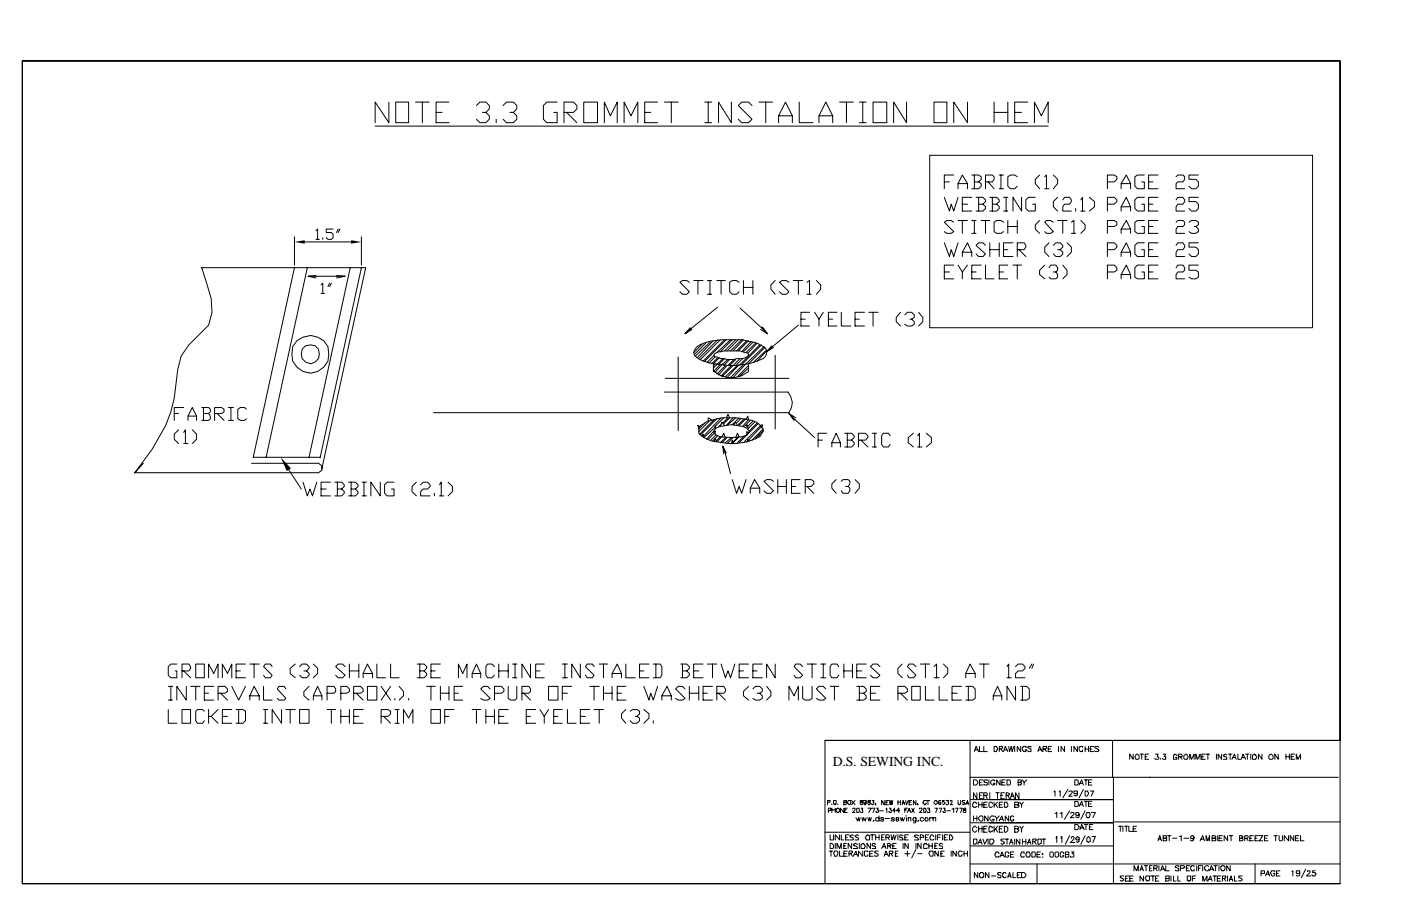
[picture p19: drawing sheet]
<svg xmlns="http://www.w3.org/2000/svg" width="432mm" height="279mm" viewBox="0 0 432 279" stroke-linecap="round" stroke-linejoin="round" font-family="sans-serif">
<defs><g id="words">
<text font-size="4.2" x="256.6" y="236.3">D.S. SEWING INC.</text>
</g></defs>
<g fill="none" stroke="#000" stroke-width=".31">
<path d="M6.9 18.8h406.1v209.5h-158.7v44.2M6.9 18.8v253.7h406.1M6.9 18.8h406.1v253.7M115.6 38.9h207.5M119.9 31.5v6.3l-4.3-6.3v6.3M122 31.5h3.9v6.3h-3.9zM128.1 31.5h4.2M130.2 31.5v6.3M134.4 34.7h1.9M138.4 31.5h-4v6.3h4M146.8 32.5l1.1-1h1.9l1 1v1.1l-1 1.1h-1.1M149.8 34.7l1 1v1.1l-1 1h-1.9l-1.1-1"/>
<path d="M152.9 36.8v1M155 32.5l1.1-1h2.1l1.1 1v1.1l-1.1 1.1h-1M158.2 34.7l1.1 1v1.1l-1.1 1h-2.1l-1.1-1M171.7 31.5h-3.2l-1 1v4.3l1 1h3.2v-3.1h-1M173.8 34.7h2.9l1.1-1.1v-1.1l-1.1-1h-2.9v6.3M174.6 34.7l3.2 3.1M179.9 31.5h4.2v6.3h-4.2zM186.3 37.8v-6.3l1.8 4.2 2.1-4.2v6.3M192.4 37.8v-6.3l2.1 4.2 2.1-4.2v6.3M198.7 34.7h1.9M202.7 31.5h-4v6.3h4M204.8 31.5h4.2"/>
<path d="M206.9 31.5v6.3M217.2 31.5h2.1M217.2 37.8h2.1M218.3 31.5v6.3M225.4 31.5v6.3l-3.9-6.3v6.3M231.8 32.5l-1.1-1h-2.1l-1.1 1 4.3 4.3-1.1 1h-2.1l-1.1-1M233.9 31.5h4.2M236 31.5v6.3M240 37.8v-2.1l2.1-4.2 2.1 4.2v2.1M240 35.7h4.2M246.3 31.5v6.3h4.3M252.4 37.8v-2.1l2.1-4.2 2.1 4.2v2.1"/>
<path d="M252.4 35.7h4.2M258.8 31.5h4.2M260.9 31.5v6.3M264.8 31.5h2.2M264.8 37.8h2.2M265.9 31.5v6.3M269.1 31.5h4.2v6.3h-4.2zM279.4 31.5v6.3l-4-6.3v6.3M287.9 31.5h3.9v6.3h-3.9zM298.2 31.5v6.3l-4.2-6.3v6.3M306.4 34.7h4.2M306.4 31.5v6.3"/>
<path d="M310.6 31.5v6.3M312.7 34.7h2.2M316.7 31.5h-4v6.3h4M318.8 37.8v-6.3l2.1 4.2 2.2-4.2v6.3M286.5 47.9h118v53.2h-118zM291 56.1h1.6M294 54h-3v4.2M295.3 58.2v-1.6l1.3-2.6 1.6 2.6v1.6M295.3 56.6h2.9M299.5 54h2.1l.8 .5v.8l-.8 .8M300.3 56.1h1.3l.8 .5v.8l-.8 .8h-2.1M300.3 54v4.2"/>
<path d="M303.7 56.1h2.2l.5-.8v-.8l-.5-.5h-2.2v4.2M304.5 56.1l1.9 2.1M308 54h1.3M308 58.2h1.3M308.5 54v4.2M313.5 54.5l-.8-.5h-1.3l-.8 .5v2.9l.8 .8h1.3l.8-.8M320.4 54l-1.3 1.3v1.3l1.3 1.6M322 54.5l.5-.5v4.2M322 58.2h1.3M324.6 54l1.4 1.3v1.3l-1.4 1.6M341.3 56.1h2.1l.8-.8v-.8l-.8-.5h-2.1v4.2M345.5 58.2v-1.6l1.6-2.6 1.4 2.6v1.6"/>
<path d="M345.5 56.6h3M352.7 54h-2.1l-.8 .5v2.9l.8 .8h2.1v-2.1h-.8M354 56.1h1.3M356.9 54h-2.9v4.2h2.9M362.5 54.5l.5-.5h1.6l.5 .5v.8l-.5 .8h-1.6l-.5 .5v1.6h2.6M369.4 54h-3v1.3h2.2l.8 .8v1.3l-.8 .8h-1.4l-.8-.8M90.8 73v8.8M93.9 74.6h14.3M97.4 71.2l.5-.6v3.2M97.4 73.8h1M99.5 73.3v.5M102.7 70.6h-2.2v1.1h1.6l.6 .5v1.1l-.6 .5h-1l-.6-.5"/>
<path d="M104.2 70.6l-.5 1.1M104.8 70.6l-.6 1.1M111.4 73v8.8M291 60.9l1.6 4.2 .6-2.1 .8 2.1 1.3-4.2M291 74.9l1.6 4.2 .6-2.1 .8 2.1 1.3-4.2M294 68.5l-.8-.5h-1.4l-.8 .5 3 2.9-.8 .6h-1.4l-.8-.6M295.3 68h2.9M296.6 79.1v-1.3l1.6-2.9 1.3 2.9v1.3M296.6 63h1.6M296.6 68v4M296.6 77.8h2.9M299.5 60.9h-2.9v4.2h2.9"/>
<path d="M299.5 68h1.3M299.5 72h1.3M300.3 68v4M300.8 60.9h2.1l.8 .7v.6l-.8 .8M301.6 63h1.3l.8 .8v.5l-.8 .8h-2.1M301.6 60.9v4.2M302.4 68h2.7M303.7 75.7l-.8-.8h-1.3l-.8 .8 2.9 2.6-.8 .8h-1.3l-.8-.8M303.7 68v4M305.1 60.9h2.1l.8 .7v.6l-.8 .8M305.1 74.9v4.2M305.1 77h2.9"/>
<path d="M305.9 63h1.3l.8 .8v.5l-.8 .8h-2.1M305.9 60.9v4.2M308 74.9v4.2M309.3 68.5l-.8-.5h-1.3l-.8 .5v2.9l.8 .6h1.3l.8-.6M309.3 65.1h1.3M309.3 60.9h1.3M309.3 77h1.3M310.1 60.9v4.2M310.6 68v4M310.6 69.8h2.9M312.2 74.9h-2.9v4.2h2.9M313.5 77h2.1l.6-.8v-.5l-.6-.8h-2.1v4.2"/>
<path d="M313.5 68v4M314.1 77l2.1 2.1M314.9 60.9v4.2l-2.7-4.2v4.2M319.1 60.9h-2.1l-.8 .7v2.7l.8 .8h2.1v-2.1h-.8M320.4 68l-1.3 1.3v1.3l1.3 1.4M323.3 74.9l-1.3 1.3v1.6l1.3 1.3M324.6 68.5l-.8-.5h-1.3l-.5 .5 2.6 2.9-.8 .6h-1.3l-.5-.6M324.6 75.7l.8-.8h1.4l.8 .8v.5l-.8 .8h-.8M326 60.9l-1.4 1.3v1.6l1.4 1.3M326 68h2.9M326.8 77l.8 .8v.5l-.8 .8h-1.4l-.8-.8M327.6 61.6l.5-.7h1.6l.5 .7v.6l-.5 .8h-1.6l-.5 .8v1.3h2.6"/>
<path d="M327.6 68v4M328.9 74.9l1.3 1.3v1.6l-1.3 1.3M330.2 68.5l.8-.5v4M330.2 72h1.3M331.5 64.3v.8M333.1 61.6l.5-.7v4.2M333.1 68l1.3 1.3v1.3l-1.3 1.4M333.1 65.1h1.3M335.8 60.9l1.5 1.3v1.6l-1.5 1.3M341.3 63h2.1l.8-.8v-.6l-.8-.7h-2.1v4.2M341.3 69.8h2.1l.8-.5v-.8l-.8-.5h-2.1v4M341.3 77h2.1l.8-.8v-.5l-.8-.8h-2.1v4.2"/>
<path d="M345.5 65.1v-1.3l1.6-2.9 1.4 2.9v1.3M345.5 72v-1.4l1.6-2.6 1.4 2.6v1.4M345.5 79.1v-1.3l1.6-2.9 1.4 2.9v1.3M345.5 63.8h3M345.5 70.6h3M345.5 77.8h3M352.7 60.9h-2.1l-.8 .7v2.7l.8 .8h2.1v-2.1h-.8M352.7 68h-2.1l-.8 .5v2.9l.8 .6h2.1v-2.2h-.8M352.7 74.9h-2.1l-.8 .8v2.6l.8 .8h2.1v-2.1h-.8M354 63h1.3M354 69.8h1.3M354 77h1.3"/>
<path d="M356.9 60.9h-2.9v4.2h2.9M356.9 68h-2.9v4h2.9M356.9 74.9h-2.9v4.2h2.9M362.5 61.6l.5-.7h1.6l.5 .7v.6l-.5 .8h-1.6l-.5 .8v1.3h2.6M362.5 68.5l.5-.5h1.6l.5 .5v.8l-.5 .5h-1.6l-.5 .8v1.4h2.6M362.5 75.7l.5-.8h1.6l.5 .8v.5l-.5 .8h-1.6l-.5 .8v1.3h2.6M366.4 68.5l.8-.5h1.4l.8 .5v.8l-.8 .5h-.6M368.6 69.8l.8 .8v.8l-.8 .6h-1.4l-.8-.6M369.4 60.9h-3v1.3h2.2l.8 .8v1.3l-.8 .8h-1.4l-.8-.8M369.4 74.9h-3v1.3h2.2l.8 .8v1.3l-.8 .8h-1.4l-.8-.8M90.8 82.5l-12.7 58.5h20.6l12.7-58.5M94.7 82.5l-12.7 58.5"/>
<path d="M95 85.2h11.4M97.4 84.9l-2.4 .3 2.4 .5M99 87.8l.5-.5v3.2M99 90.5h1M101.6 87.3l-.5 1.1M102.1 87.3l-.5 1.1M103.7 84.9l2.7 .3-2.7 .5M107.9 82.5l-12.7 58.5M212.5 87l-.8-.5h-1.4l-.8 .5 3 3-.8 .8h-1.4l-.8-.8M213.8 86.5h2.9M215.1 86.5v4.3M218 86.5h1.3"/>
<path d="M218 90.8h1.3M218.8 86.5v4.3M220.9 86.5h2.7M221.2 94.7l-10.1 8.2M222.2 86.5v4.3M227.8 87l-.8-.5h-1.3l-.8 .5v3l.8 .8h1.3l.8-.8M228.1 95l8.4 7.9M229.1 86.5v4.3M229.1 88.6h2.9M232 86.5v4.3M238.9 86.5l-1.3 1.3v1.4l1.3 1.6M243.2 87l-.8-.5h-1.4l-.8 .5 3 3-.8 .8h-1.4l-.8-.8"/>
<path d="M244.5 86.5h2.9M246.1 86.5v4.3M246.9 98.4h1.3M248.7 87l.8-.5v4.3M248.7 90.8h1.3M249.5 96.3h-2.6v4.2h2.6M251.1 96.3l1.3 2.1v2.1M251.6 86.5l1.3 1.3v1.4l-1.3 1.6M253.7 96.3l-1.3 2.1M255.3 98.4h1.3M258 96.3h-2.7v4.2h2.7M259.3 96.3v4.2h2.9"/>
<path d="M263.5 98.4h1.3M266.4 96.3h-2.9v4.2h2.9M267.8 96.3h2.9M269.1 96.3v4.2M277.5 96.3l-1.3 1.6v1.3l1.3 1.3M278.9 97.1l.8-.8h1.3l.8 .8v.8l-.8 .5h-.5M281 98.4l.8 .8v.8l-.8 .5h-1.3l-.8-.5M283.1 96.3l1.3 1.6v1.3l-1.3 1.3M291 83.9h1.6M294 81.8h-3v4.2h3M295.3 81.8l1.3 2.1v2.1M298.2 81.8l-1.6 2.1"/>
<path d="M299.5 83.9h1.3M302.4 81.8h-2.9v4.2h2.9M303.7 81.8v4.2h2.7M308 83.9h1.3M310.6 81.8h-2.6v4.2h2.6M312.2 81.8h2.7M313.5 81.8v4.2M322 81.8l-1.6 1.5v1.4l1.6 1.3M323.3 82.5l.5-.7h1.6l.6 .7v.8l-.6 .6h-.8M325.4 83.9l.6 .8v.8l-.6 .5h-1.6l-.5-.5M327.6 81.8l1.3 1.5v1.4l-1.3 1.3M341.3 83.9h2.1l.8-.6v-.8l-.8-.7h-2.1v4.2"/>
<path d="M345.5 86v-1.3l1.6-2.9 1.4 2.9v1.3M345.5 84.7h3M352.7 81.8h-2.1l-.8 .7v3l.8 .5h2.1v-2.1h-.8M354 83.9h1.3M356.9 81.8h-2.9v4.2h2.9M362.5 82.5l.5-.7h1.6l.5 .7v.8l-.5 .6h-1.6l-.5 .8v1.3h2.6M369.4 81.8h-3v1.5h2.2l.8 .6v1.6l-.8 .5h-1.4l-.8-.5M91.5 105a6 6 0 0 1 9.6 1.9l.2 2.4a5.7 5.7 0 0 1-5.7 5.8 5.7 5.7 0 0 1-5.6-5.8l.2-2.4zM93.1 107.7a2.9 2.9 0 0 1 4.6-.6 2.9 2.9 0 0 1-.6 4.6 2.9 2.9 0 0 1-3.5-.5 2.9 2.9 0 0 1-.5-3.5zM205.1 116.7h38.1M209 110.1v22.7M212.7 101.1l-1.6 1.8 2.2-1.3"/>
<path d="M214.6 107.2a13.2 13.2 0 0 1 7.9-2.4h6.4l1.8 .5a9.2 9.2 0 0 1 5.3 2.1 2.39 2.39 0 0 1-.8 3.2 24.6 24.6 0 0 1-19.6 .3l-1-.8a1.72 1.72 0 0 1 0-2.9zM216.4 106.1l-2.6 2.6M217.5 105.8l-3.5 3.5M219.1 105.3l-4.8 4.5M219.9 105l-5.1 5.3M220.1 109.3l1.4-.8 1.5-.3h5.1l2.1 .5 .5 .6a2.01 2.01 0 0 1-1.8 1.3h-1.9a9.8 9.8 0 0 1-5.5-.3l-1.1-.2-.3-.3zM220.1 109.5l-2.1 2.2M220.4 110.1l-1.9 1.8M220.4 112.2l-.5 .8M221.2 104.8l-5.8 5.8M221.2 110.3l-1.9 1.9M222 104.8l-6.1 6.1"/>
<path d="M222 112.4l-2.1 2.2M222.8 110.6l-2.9 2.9M223.3 110.6l-1.8 1.8M223.3 104.8l-6.6 6.6M223.6 112.7l-2.7 2.7M223.8 104.8l-6.6 6.6M224.1 112.7l-2.6 2.9M224.4 110.9l-1.9 1.5-2.1 2.4M224.9 110.9l-1.9 1.8M225.2 104.8l-4.3 3.9M225.4 112.7l-3.2 3.2M225.7 104.8l-3.7 3.7"/>
<path d="M226.2 110.9l-1.8 1.8M226.7 110.9l-1.8 1.8M226.7 104.8l-3.4 3.4M227.3 112.7l-3.7 3.5M227.5 104.8l-3.4 3.4M227.8 112.4l-3.7 4M228.1 110.6l-5.6 5.6M228.6 104.8l-3.4 3.4M228.9 110.6l-2.2 2.1M229.1 104.8l-3.1 3.4M229.1 112.4l-3.9 4M230.2 105l-3.2 3.2"/>
<path d="M230.7 105l-3.2 3.2M230.7 113.5l-2.6 2.4M230.7 112.7l-3.4 3.5M231.5 105.3l-2.9 3.2M232 105.6l-2.9 2.9M232.8 105.8l-2.9 2.9M233.4 105.8l-2.9 3.2M234.2 106.4l-6.1 6M234.7 106.4l-6.1 6M234.9 100.8l1.6 2.1-2.1-1.3M235.5 106.9l-5.6 5.3-3.9 4.2M235.7 107.2l-5 5v2.4a8.2 8.2 0 0 1-10.8-.3v-2.1l1.8-1.9"/>
<path d="M236.3 108.2l-2.9 3.2M236.3 107.9l-4 3.8M237.9 106.6l-1.6 1.9 2.1-1.3M238.9 109.5v22.8M246.1 100.3l-9.8 8.2M53.7 127.5h1.3M55 132.6l-1.3 1.3v1.6l1.3 1.3M56.6 125.7h-2.9v3.9M56.6 133.3l.5-.7v4.2M56.6 136.8h1.3M57.9 129.6v-1.3l1.4-2.6 1.3 2.6v1.3M57.9 128.3h2.7"/>
<path d="M59.3 132.6l1.3 1.3v1.6l-1.3 1.3M62.2 125.7h2.1l.5 .5v.8l-.5 .5M62.7 127.5h1.6l.5 .8v.8l-.5 .5h-2.1M62.7 125.7v3.9M66.1 127.5h2.2l.8-.5v-.8l-.8-.5h-2.2v3.9M66.9 127.5l2.2 2.1M70.4 125.7h1.6M70.4 129.6h1.6M71.2 125.7v3.9M75.9 126.2l-.5-.5h-1.3l-.8 .5v2.9l.8 .5h1.3l.5-.5M204.8 120.9h38.1a4.8 4.8 0 0 1 .3 6.4h-109.6M215.9 131.2l2.1-1.3a21.9 21.9 0 0 1 10.6-.8l3.2 .5a5.7 5.7 0 0 1 3.4 2.7v.8l-1 1.6a18.7 18.7 0 0 1-13 1.6 8.9 8.9 0 0 1-5.8-2.7v-1.6z"/>
<path d="M217.2 130.4l-1.8 1.9-.3-1.1 .5 .3M218.5 129.9l-3.1 3.2M219.6 129.6l-1.3-.7v1M219.9 133.1l-2.1 2.4M220.1 133.3l.3-.5v1.1M220.1 136.3l.3-1.1 .5 1.1 1.6-1.6 .5-1.1 .6 1.3-1.6 1.6M220.1 133.6l-1.8 1.9M220.1 129.4l-4.5 4.5M220.4 131.8l-3.4 3.1-.3-1-.3 .8M220.7 132a11.2 11.2 0 0 1 9.5 0l.8 1.1-.8 1a14.7 14.7 0 0 1-9.5 0l-.8-1zM220.7 132l-.3-.8v1.1M220.7 134.1l-1.6 1.6"/>
<path d="M220.9 129.1l-5 5M221.2 134.4l-1.6 1.6M222 134.7l-1.3 1.3M222.2 128.9l-5.2 5.5M222.2 131l-.7 .5M222.8 137.6l2.4 8.4M223 128.9l-2.6 2.6M223.3 131.2l-.8-1-.5 1.3M223.8 128.9l.6-1.1 .5 1.1-1.9 1.8M223.8 139.7l-1-2.1 .2 2.4M224.1 134.9l-1.6 1.6M224.4 128.9l-1.6 1.5"/>
<path d="M225.4 136.5v.3l.3-1.1 .3 1.1M225.4 134.9l-1.8 1.6M226 134.9l-1.9 1.9M226 128.9l-2.2 2.3M226.7 134.9l.6-1.3 .5 1.1-1.8 1.8M226.7 128.9l-2.3 2.1M227.3 134.9l-1.3 1.4M227.8 128.9l-2.1 2.1M228.3 129.1l-1.3 1.3M229.4 129.1l-2.1 2.1-.6-1-.5 .8v-.3M229.4 134.4l-2.1 2.1M229.9 129.4l.6-1.1 .2 1.1-1.8 2.1"/>
<path d="M229.9 129.1l-2.1 2.1M230.2 131.8v-.8l.5 1.3M230.5 136l-.3 .3M230.7 133.6l-.5-.5v1M231 136l-.5-.5v.8M231.2 129.6l-1.8 1.9M232 129.9l-1.5 1.6M232.6 130.2l-1.9 1.8M233.4 130.4l-2.4 2.4M233.6 130.7l-5.8 5.8M234.4 134.4l-.5-.5v.8M234.7 131.5l-4 4.2"/>
<path d="M234.9 131.8v-.8l-.5 .2-5 5.1M235.2 132.8l-2.4 2.4M235.2 132.3l-3.4 3.4M243.2 127.5l7.9 7.4M245.3 128.9l-2.1-1.4 1.5 2.1M252.1 135.7h1.4M254.8 133.6h-2.7v4.2M256.4 137.8v-1.3l1.3-2.9 1.3 2.9v1.3M256.4 136.5h2.6M260.3 133.6h2.2l.8 .8v.5l-.8 .8M261.1 135.7h1.4l.8 .8v.6l-.8 .7h-2.2M261.1 133.6v4.2"/>
<path d="M264.6 135.7h2.1l.8-.8v-.5l-.8-.8h-2.1v4.2M265.4 135.7l2.1 2.1M268.8 133.6h1.3M268.8 137.8h1.3M269.6 133.6v4.2M274.4 134.4l-.6-.8h-1.5l-.6 .8v2.7l.6 .7h1.5l.6-.7M281.5 133.6l-1.6 1.3v1.6l1.6 1.3M282.8 134.4l.6-.8v4.2M282.8 137.8h1.4M285.5 133.6l1.6 1.3v1.6l-1.6 1.3M44.2 142.9l-2.7 2.9M77.5 142.9h20.7l1 .8v1.3l-1 .8h-56.7"/>
<path d="M88.9 144.7l4 6.1M93.4 148.7l1.3 4.2 .8-2.1 .8 2.1 1.3-4.2M99 150.8h1.5M99.2 144.5l13.5-62h-50.5l2.9 9.6 .3 4.2-1.1 4-6.1 6.1-2.4 3.4-1 4.2a43.5 43.5 0 0 1-8 24.6l-5.3 7.2M101.9 148.7h-2.9v4.2h2.9M103.2 148.7h2.1l.8 .8v.5l-.8 .8M104 150.8h1.3l.8 .8v.5l-.8 .8h-2.1M104 148.7v4.2M107.4 148.7h2.1l.8 .8v.5l-.8 .8M108.2 150.8h1.3l.8 .8v.5l-.8 .8h-2.1M108.2 148.7v4.2M111.7 152.9h1.3"/>
<path d="M111.7 148.7h1.3M112.2 148.7v4.2M117.2 148.7v4.2l-2.9-4.2v4.2M121.4 148.7h-2.1l-.8 .8v2.6l.8 .8h2.1v-2.1h-.8M128.3 148.7l-1.3 1.3v1.6l1.3 1.3M129.6 149.5l.8-.8h1.4l.8 .8v.5l-.8 .8h-1.4l-.8 .8v1.3h3M133.9 152.1v.8M135.5 149.5l.5-.8v4.2M135.5 152.9h1.3M138.1 148.7l1.3 1.3v1.6l-1.3 1.3M225.7 147.9l1.3 4.2 .8-2.1 .8 2.1 1.3-4.2M231.2 152.1v-1.6l1.4-2.6 1.6 2.6v1.6"/>
<path d="M231.2 150.5h3M238.4 148.4l-.8-.5h-1.3l-.8 .5 2.9 2.9-.8 .8h-1.3l-.8-.8M239.7 147.9v4.2M239.7 150h2.7M242.4 147.9v4.2M243.9 150h1.4M246.6 147.9h-2.7v4.2h2.7M248.2 150h1.8l.8-.8v-.8l-.8-.5h-1.8v4.2M248.7 150l2.1 2.1M257.7 147.9l-1.3 1.3v1.3l1.3 1.6M259.3 148.4l.5-.5h1.6l.5 .5v.8l-.5 .8h-.8M261.4 150l.5 .5v.8l-.5 .8h-1.6l-.5-.8"/>
<path d="M263.5 147.9l1.3 1.3v1.3l-1.3 1.6M51.9 218.8v4.2h2.6M51.9 211.7h1.3M51.9 215.9h1.3M52.7 211.7v4.2M54.5 204.8h-1.8l-.8 .8v2.6l.8 .8h1.8v-2.1h-.5M56.1 218.8h2.6v4.2h-2.6zM56.1 206.9h2.1l.5-.8v-.5l-.5-.8h-2.1v4.2M56.6 206.9l2.1 2.1M57.4 211.7v4.2l-2.9-4.2v4.2M58.7 211.7h2.9M60.3 204.8h2.7v4.2h-2.7z"/>
<path d="M60.3 211.7v4.2M63 219.3l-.6-.5h-1.5l-.6 .5v2.9l.6 .8h1.5l.6-.8M63 213.8h1.3M64.3 209v-4.2l1.6 2.9 1.3-2.9v4.2M64.3 218.8v4.2M65.9 211.7h-2.9v4.2h2.9M67.2 213.8h2.1l.8-.5v-.8l-.8-.8h-2.1v4.2M67.2 218.8l-2.1 2.1h-.8M68 213.8l2.1 2.1M68.5 209v-4.2l1.6 2.9 1.3-2.9v4.2M71.4 211.7l2.2 4.2 2.1-4.2M71.4 218.8h-2.9v4.2h2.9"/>
<path d="M72.8 218.8h2.1l.8 .5v2.9l-.8 .8h-2.1M72.8 206.9h1.3M73.6 218.8v4.2M75.7 204.8h-2.9v4.2h2.9M77 215.9v-1.3l1.3-2.9 1.6 2.9v1.3M77 204.8h2.9M77 214.6h2.9M78.3 204.8v4.2M81.2 211.7v4.2h2.7M81.2 218.8h1.4M81.8 218.8v4.2M83.9 205.6l-.6-.8h-1.5l-.6 .8 2.7 2.6-.6 .8h-1.5l-.6-.8"/>
<path d="M86.8 218.8v4.2l-2.9-4.2v4.2M88.1 212.5l-.5-.8h-1.6l-.5 .8 2.6 2.9-.5 .5h-1.6l-.5-.5M88.1 218.8h2.9M89.4 218.8v4.2M91 204.8l-1.6 1.3v1.6l1.6 1.3M92.3 218.8h2.9v4.2h-2.9zM92.3 205.6l.8-.8h1.4l.7 .8v.5l-.7 .8h-.8M94.5 206.9l.7 .8v.5l-.7 .8h-1.4l-.8-.8M95.2 211.7l-1.5 1.6v1.3l1.5 1.3M96.6 204.8l1.3 1.3v1.6l-1.3 1.3M96.6 215.9v-1.3l1.3-2.9 1.3 2.9v1.3M96.6 214.6h2.6"/>
<path d="M100.8 213.8h2.1l.6-.5v-.8l-.6-.8h-2.1v4.2M100.8 218.8h2.7M102.1 218.8v4.2M105 213.8h1.9l.8-.5v-.8l-.8-.8h-1.9v4.2M105 218.8v4.2M106.4 205.6l-.8-.8h-1.4l-.7 .8 2.9 2.6-.8 .8h-1.4l-.7-.8M107.7 206.9h2.9M107.7 204.8v4.2M107.7 218.8v4.2M109 213.8h2.1l.8-.5v-.8l-.8-.8h-2.1v4.2M109.8 213.8l2.1 2.1M110.6 204.8v4.2"/>
<path d="M111.9 209v-1.3l1.3-2.9 1.6 2.9v1.3M111.9 218.8h-2.9v4.2h2.9M111.9 207.7h2.9M113.2 211.7h3v4.2h-3zM116.2 204.8v4.2h2.6M117.5 211.7l2.9 4.2M120.4 204.8v4.2h2.6M120.4 211.7l-2.9 4.2M121.7 215.4v.5M121.7 218.8h1.3M122.5 218.8v4.2M123 211.7l1.4 1.6v1.3l-1.4 1.3"/>
<path d="M125.9 215.4v.5M128.6 204.8h2.1l.8 .8v.5l-.8 .8M129.4 206.9h1.3l.8 .8v.5l-.8 .8h-2.1M129.4 204.8v4.2M131.5 211.7h2.6M132.8 218.8h2.9v4.2h-2.9zM132.8 206.9h1.3M132.8 211.7v4.2M135.7 204.8h-2.9v4.2h2.9M135.7 213.8h2.7M135.7 211.7v4.2M138.4 211.7v4.2"/>
<path d="M140 218.8h-2.9v4.2M140 213.8h1.3M141.3 209v-4.2l1.3 2.9 1.3-2.9v4.2M142.6 211.7h-2.6v4.2h2.6M145.5 209v-1.3l1.3-2.9 1.4 2.9v1.3M145.5 207.7h2.7M145.5 218.8h2.7M146.8 218.8v4.2M149.8 218.8v4.2M151.1 212.5l-.8-.8h-1.3l-.8 .8 2.9 2.9-.8 .5h-1.3l-.8-.5M152.4 205.6l-.8-.8h-1.3l-.5 .8v2.6l.5 .8h1.3l.8-.8M152.4 213.8h2.1l.8-.5v-.8l-.8-.8h-2.1v4.2"/>
<path d="M152.4 218.8v4.2M153.7 206.9h2.9M153.7 204.8v4.2M156.6 211.7v3.7l.8 .5h1.4l.5-.5v-3.7M156.6 218.8h-2.9v4.2h2.9M156.6 204.8v4.2M158 209h1.3M158 204.8h1.3M158.8 204.8v4.2M160.9 213.8h2.1l.5-.5v-.8l-.5-.8h-2.1v4.2M161.4 213.8l2.1 2.1M163.5 204.8v4.2l-2.6-4.2v4.2"/>
<path d="M165.1 218.8h-2.9v4.2h2.9M165.1 206.9h1.3M166.4 218.8l1.3 2.1v2.1M167.7 204.8h-2.6v4.2h2.6M169.1 211.7h2.9v4.2h-2.9zM169.1 218.8l-1.4 2.1M173.3 218.8h-2.6v4.2h2.6M173.3 209h1.6M173.3 204.8h1.6M173.3 213.8h1.6M174.1 204.8v4.2M174.9 218.8v4.2h2.6"/>
<path d="M176.2 211.7h-2.9v4.2M178.9 204.8v4.2l-2.7-4.2v4.2M181.8 218.8h-2.9v4.2h2.9M181.8 211.7h2.9M183.1 205.6l-.5-.8h-1.6l-.6 .8 2.7 2.6-.5 .8h-1.6l-.6-.8M183.1 211.7v4.2M183.1 218.8h2.9M184.7 204.8h2.6M184.7 218.8v4.2M186 204.8v4.2M186 211.7v4.2M186 213.8h2.6"/>
<path d="M188.6 209v-1.3l1.6-2.9 1.4 2.9v1.3M188.6 207.7h3M188.6 211.7v4.2M190.2 213.8h1.4M192.9 204.8v4.2h2.9M192.9 211.7h-2.7v4.2h2.7M192.9 218.8l-1.3 1.3v1.4l1.3 1.5M194.2 219.3l.8-.5h1.3l.8 .5v.8l-.8 .8h-.5M197.1 206.9h1.3M198.4 211.7l1.6 4.2 .6-2.1 .7 2.1 1.4-4.2M198.4 218.8l1.6 1.3v1.4l-1.6 1.5M200 204.8h-2.9v4.2h2.9"/>
<path d="M201.3 204.8h2.2l.5 .8v2.6l-.5 .8h-2.2M202.1 204.8v4.2M204 215.9v-1.3l1.6-2.9 1.3 2.9v1.3M204 214.6h2.9M209.8 204.8h1.9l.8 .8v.5l-.8 .8M210.3 206.9h1.4l.8 .8v.5l-.8 .8h-1.9M210.3 204.8v4.2M211.1 212.5l-.8-.8h-1.3l-.8 .8 2.9 2.9-.8 .5h-1.3l-.8-.5M212.5 213.8h2.9M212.5 211.7v4.2M213.8 206.9h1.6M215.4 211.7v4.2"/>
<path d="M216.7 204.8h-2.9v4.2h2.9M216.7 213.8h1.3M218 204.8h2.9M219.6 211.7h-2.9v4.2h2.9M219.6 204.8v4.2M220.9 213.8h2.1l.6-.5v-.8l-.6-.8h-2.1v4.2M221.5 213.8l2.1 2.1M222.2 204.8l1.4 4.2 .8-2.1 .8 2.1 1.3-4.2M227.8 206.9h1.3M230.7 204.8h-2.9v4.2h2.9M230.7 211.7l-1.6 1.6v1.3l1.6 1.3M232 212.5l.8-.8h1.4l.7 .8v.8l-.7 .5h-.8"/>
<path d="M232 206.9h1.4M234.2 213.8l.7 .8v.8l-.7 .5h-1.4l-.8-.5M234.9 204.8h-2.9v4.2h2.9M236.3 211.7l1.3 1.6v1.3l-1.3 1.3M238.9 204.8v4.2l-2.6-4.2v4.2M243.2 215.9v-4.2l1.5 2.9 1.4-2.9v4.2M247.4 205.6l-.8-.8h-1.3l-.6 .8 2.7 2.6-.8 .8h-1.3l-.6-.8M247.4 211.7v3.7l.8 .5h1.3l.8-.5v-3.7M248.7 204.8h2.9M250.3 204.8v4.2M252.9 209h1.6M252.9 204.8h1.6"/>
<path d="M253.7 204.8v4.2M254.5 212.5l-.8-.8h-1.3l-.8 .8 2.9 2.9-.8 .5h-1.3l-.8-.5M255.9 211.7h2.6M257.2 211.7v4.2M258.5 205.6l-.5-.8h-1.6l-.5 .8v2.6l.5 .8h1.6l.5-.8M260.1 206.9h2.6M260.1 204.8v4.2M262.7 204.8v4.2M264.1 211.7h2.1l.8 .8v.8l-.8 .5M264.1 206.9h1.5M264.8 213.8h1.4l.8 .8v.8l-.8 .5h-2.1M264.8 211.7v4.2"/>
<path d="M267 204.8h-2.9v4.2h2.9M268.3 213.8h1.6M271.2 205.6l-.8-.8h-1.3l-.8 .8 2.9 2.6-.8 .8h-1.3l-.8-.8M271.2 211.7h-2.9v4.2h2.9M276.8 213.8h2.1l.8-.5v-.8l-.8-.8h-2.1v4.2M277.5 213.8l2.2 2.1M278.1 204.8l-1.3 1.3v1.6l1.3 1.3M281 211.7h2.6v4.2h-2.6zM282.3 205.6l-.8-.8h-1.3l-.5 .8 2.6 2.6-.8 .8h-1.3l-.5-.8M283.6 204.8h2.9M285.2 211.7v4.2h2.7M285.2 204.8v4.2"/>
<path d="M287.9 205.6l.8-.8v4.2M287.9 209h1.6M289.5 211.7v4.2h2.6M290.8 204.8l1.3 1.3v1.6l-1.3 1.3M293.4 213.8h1.6M296.3 211.7h-2.9v4.2h2.9M297.7 209v-1.3l1.3-2.9 1.6 2.9v1.3M297.7 211.7h2.1l.8 .8v2.9l-.8 .5h-2.1M297.7 207.7h2.9M298.4 211.7v4.2M301.9 204.8h2.9M303.2 204.8v4.2"/>
<path d="M306.1 215.9v-1.3l1.3-2.9 1.4 2.9v1.3M306.1 214.6h2.7M310.4 205.6l.5-.8v4.2M310.4 209h1.3M313 205.6l.8-.8h1.3l.8 .8v.5l-.8 .8h-1.3l-.8 .8v1.3h2.9M313 211.7v4.2l-2.6-4.2v4.2M314.6 211.7h1.8l.8 .8v2.9l-.8 .5h-1.8M315.1 211.7v4.2M318 204.8l-.8 1.3M318.6 204.8l-.6 1.3M65.1 220.9l2.1 2.1M68.5 220.9h1.6"/>
<path d="M81.2 223h1.4M105 220.9h2.7M109 220.9h1.6M117.5 220.9h2.1l.8-.8v-.8l-.8-.5h-2.1v4.2M118.3 220.9l2.1 2.1M121.7 223h1.3M124.4 223v-4.2l1.5 2.7 1.4-2.7v4.2M137.1 220.9h1.3M149.8 220.9h2.6M153.7 220.9h1.6M162.2 220.9h1.3M170.7 220.9h1.3"/>
<path d="M178.9 220.9h1.5M196.3 220.9l.8 .6v.7l-.8 .8h-1.3l-.8-.8M201.3 222.2v.8M254.3 228.3h158.7M299 239.7h44.2M299 228.3v44.2M300.3 231.8l.5-1.6 .8 1.6M300.6 231.2h.8M301.9 230.2v1.6h1M303.2 230.2v1.6h1.1M306.4 230.2h.8l.2 .5-.2 1.1h-.8zM308 231l1-.3v-.5h-1v1.6"/>
<path d="M308.5 231l.5 .8M309.3 231.8l.5-1.6 .8 1.6M309.6 231.2h.8M310.9 230.2l.2 1.6 .6-1.6 .2 1.6 .6-1.6M312.7 230.2v1.6M314.6 230.2v1.6l-1.1-1.6v1.6M316.4 230.5h-.2v-.3h-.8v.3h-.3v.7l.3 .6h.8l.2-.6h-.5M317.8 230.5v-.3h-.8l-.3 .3 1.1 .5v.8h-.8l-.3-.3M319.9 231.8l.5-1.6 .8 1.6M320.1 231.2h.8M321.5 231h.8l.2-.3v-.5h-1v1.6M322 231l.5 .8"/>
<path d="M323.1 231h.7M324.1 230.2h-1v1.6h1M326.2 230.2v1.6M328.1 230.2v1.6l-1.1-1.6v1.6M330.2 230.2v1.6M332.1 230.2v1.6l-1.1-1.6v1.6M333.6 230.5v-.3h-.8v.3h-.2v.7l.2 .6h.8v-.6M334.4 231h1.1M334.4 230.2v1.6M335.5 230.2v1.6M336 231h.5M337.1 230.2h-1.1v1.6h1.1"/>
<path d="M338.7 230.5l-.3-.3h-.8l-.3 .3 1.1 .5 .3 .5-.3 .3h-.8l-.3-.3M342.9 228.3v11.4M349.2 232.6v1.6l-1-1.6v1.6M350 232.8l.6-.2 .5 .5v.8l-.3 .3h-.8l-.2-.6zM351.4 232.6h1M351.9 232.6v1.6M353 233.4h.5M354 232.6h-1v1.6h1M354.3 239.7h58.2M354.5 239.7h-11.3v32.8M356.1 232.6h.8l-.2 .8h.2l.3 .5-.3 .3h-.8l-.2-.3M357.7 233.9v.3"/>
<path d="M358.5 232.6h.8l-.5 .8h.5v.8h-.8l-.3-.3M362.7 233.1v-.3l-.8-.2v.2h-.2v1.4h1v-.6h-.5M363.3 233.4h1v-.6l-.2-.2h-.8v1.6M363.8 233.4l.5 .8M364.9 233.1l.8-.5 .5 .8-.3 .8h-.8l-.2-.3zM366.7 234.2v-1.6l.5 1.6 .8-1.6v1.6M368.6 234.2v-1.6l.5 1.6 .8-1.6v1.6M370.4 233.4h.5M371.5 232.6h-1.1v1.6h1.1M371.7 232.6h1.1M372.3 232.6v1.6M374.9 232.6v1.6"/>
<path d="M376.5 232.6v1.6l-1.1-1.6v1.6M378.1 232.8l-.3-.2-.8 .2 .3 .6h.5l.3 .2v.6h-1.1M378.6 232.6h1.1M379.1 232.6v1.6M379.7 234.2l.8-1.6 .5 1.6M379.9 233.6h.8M381.5 232.6v1.6h.8M382.6 234.2l.5-1.6 .8 1.6M382.9 233.6h.7M383.9 232.6h1.1M384.4 232.6v1.6M385.5 232.6v1.6"/>
<path d="M386 232.8l.6-.2 .5 .2 .2 .6-.2 .8h-1.1zM388.9 232.6v1.6l-1-1.6v1.6M391.1 233.1l.7-.5 .6 .5v.8l-.3 .3h-.8l-.2-.3zM394 232.6v1.6l-1.1-1.6v1.6M396.3 233.4h1.1M396.3 232.6v1.6M397.4 232.6v1.6M397.9 233.4h.8M399 232.6h-1.1v1.6h1.1M399.5 234.2v-1.6l.5 1.6 .8-1.6v1.6M254.3 256.6h44.7M255.1 247.4h.8v-.5h-.8v1.3"/>
<path d="M255.3 250h.6v-.2h.2v-.6h-.8v1.4M255.9 257.4v1.6h1v-1.6M256.4 247.9v.3zM256.4 249.2v1.4M256.4 249.8h1M256.9 246.9h.8v1h-.3v.3l-.5-.3zM257.4 249.2v1.4M257.7 249.5h.3v-.3h.5v.3h.3v.8h-.3v.3h-.5v-.3h-.3zM258.2 247.9v.3zM258.8 257.4v1.6l-1.4-1.6v1.6M259.3 257.4v1.6h.8M260.1 249.2v1.4l-1.1-1.4v1.4"/>
<path d="M260.1 247.4h.8v-.5h-.8v1.3h.5l.3-.3v-.5h-.3M260.3 249.8h.6M260.6 258.2h.5M261.1 249.2h-.8v1.4h.8M261.4 246.9h.8v1a.56 .56 0 0 1-.8 0 .56 .56 0 0 1 0-.8zM261.7 257.4h-1.1v1.6h1.1M262.5 246.9l1 1.3M262.7 249.5l.3-.3h.5v.6l-.8 .8h.8M263 257.7l-.3-.3-.8 .3 .3 .5h.5l.3 .3v.5h-1.1M263.5 246.9l-1 1.3M263.8 252.1l.5 1.1 .3-1.1 .2 1.1 .3-1.1M264.1 249.2h.5l.2 .3v.8l-.2 .3h-.5z"/>
<path d="M264.6 257.7l-.3-.3-.8 .3 .3 .5h.5l.3 .3v.5h-1.1M265.1 246.9l.3 .5 .5 .2-.3 .6-.5-.3v-.5h.5l.3-.5zM265.4 249.2h.5l-.3 .6h.3v.8h-.5l-.3-.3M265.6 252.1l.3 1.1 .3-1.1 .5 1.1 .3-1.1M267 257.7h.2v-.3l.8 .3v1.3h-1l-.3-.5zM267 247.1v.3l-.6 .2-.2-.2v-.5h.8v1h-.3v.3l-.5-.3M267.5 246.9v.2l.8 .5-.3 .6-.5-.3v-.5h.5l.3-.5zM267.5 249.2h1.1l-.8 1.4M267.5 252.1l.3 1.1 .2-1.1 .3 1.1 .3-1.1M268.3 257.4h1.3M268.8 249.2h.8l-.5 1.4M268.8 246.9h.5l-.2 .5h.2v.5l-.2 .3-.5-.3"/>
<path d="M268.8 257.4v1.6M269.1 253.2l.2-.3v.3zM269.9 247.9v.3M269.9 258.2h1M269.9 257.4v1.6M270.1 249.2h.6l-.3 .6 .5 .2-.2 .6h-.6v-.3h-.2M270.9 252.4l-.2-.3h-.6l-.2 .3v.5l.2 .3h.6l.2-.3M270.9 251.6v1.6M270.9 257.4v1.6M271.2 250h1.1M271.7 258.2h.6M272.3 252.4v-.3h-.8l.2 .6h.6v.5h-.8v-.3"/>
<path d="M272.5 257.4h-.8v1.6h.8M272.5 246.9v1.3l-.8-1.3v1.3M272.8 252.4h1.3M273 258.2h1.1v-.5l-.3-.3h-.8v1.6M273 249.5l.3-.3v1.4M273 247.4h.6M273.6 258.2l.5 .8M273.8 246.9h-.8v1.3h.8M274.1 249.2h.5l-.2 .6 .5 .2-.3 .6h-.5v-.3h-.3M274.1 246.9l.3 1.3 .2-1.3 .3 1.3 .3-1.3M274.6 257.4l.3 1.6 .5-1.6 .3 1.6 .5-1.6M275.7 252.4l-.3-.3h-.5l-.3 .3 1.1 .5-.3 .3h-.5l-.3-.3"/>
<path d="M276 250h-.8l.5-.8v1.4M276.2 252.7h.8v-.6h-.8v1.1h.6l.2-.3M276.8 246.9v1.3M276.8 257.4v1.6M276.8 247.4h.7M277.3 250h-1.1l.8-.8v1.4M277.5 252.1l.3 1.1 .3-1.1 .2 1.1 .6-1.1M277.5 246.9v1.3M278.1 248.2l.2-1.3 .6 1.3M278.1 247.6h.8M278.3 257.7l-.5-.3-.5 .3v.5h.8l.2 .6v.2h-1M278.9 258.2h.5"/>
<path d="M278.9 249.8h.5M279.1 251.6h.3zM279.1 246.9l.3 1.3 .5-1.3M279.4 252.1v1.1M279.7 249.2h-.8v1.4M279.7 250.6l.5-1.4 .5 1.4M279.9 257.4h-1v1.6h1M279.9 252.4l.3-.3h.5v1.1M279.9 250h.6M279.9 252.1v1.1M280.2 247.4h.5M281 246.9h-.8v1.3h.8"/>
<path d="M281 249.2l.8 1.4M281.8 249.2l-.8 1.4M282.3 246.9v1.3l-.8-1.3v1.3M282.3 252.1v1.4l-.3 .2h-.5M282.3 252.4l-.3-.3h-.5l-.2 .6 .2 .5h.5l.3-.3M282.8 253.2l.3-.3v.3zM282.8 247.9v.3M283.1 257.7l-.5-.3-.8 .3 .2 .5h.6l.5 .6v.2h-1.3M283.4 249.5v-.3h.8v.6l-.8 .8h.8M283.6 258.2h1.1v-.5l-1.1-.3v1.6M284.7 249.2h.5l.3 .6-.3 .8h-.5zM284.7 252.4l-.3-.3h-.5l-.3 .3v.5l.3 .3h.5l.3-.3"/>
<path d="M285.2 252.1h.6l.2 .3v.5l-.2 .3h-.6l-.2-.5zM285.2 258.2h.6M285.5 247.1v-.2h-.8v.2a.56 .56 0 0 0 0 .8 .56 .56 0 0 0 .8 0v-.3M285.8 249.2h.7l-.2 .6h.2v.8h-.7v-.3M285.8 246.9h.7M286 246.9v1.3M286.3 257.4h-1.1v1.6h1.1M286.5 252.4l.3-.3h.5l.3 .3v.8M286.5 252.1v1.1M287.6 252.4v-.3h.8v1.1M287.9 258l-.8-.6-.6 .8 .3 .8h.8l.3-.2M288.1 246.9h.6l.2 .5-.5 .8-.5-.6z"/>
<path d="M288.1 249.2h.8l-.5 1.4M288.4 257.4v1.6M288.9 258.2h.8M289.5 249.2h.7l-.5 1.4M290 257.4h-1.1v1.6M290 246.9h-.5l-.3 .2v.8l.5 .3v-.3h.3v-.5h-.8v.2M290.5 257.4v1.6M290.8 249.2h.5l-.3 .6h.3v.8h-.5v-.3h-.3M291 246.9h-.5v.5l.3-.3 .5 .5-.5 .6-.3-.3M291 258.2h.6M291.6 246.9h.8l-.3 .5h.3v.5l-.3 .3-.5-.3M291.8 250h1.1"/>
<path d="M292.1 257.4h-1.1v1.6h1.1M292.6 257.4h.6l.5 .8-.3 .8h-.8zM292.9 247.1v-.2h.5v.5l-.5 .8h.8M293.4 249.5l.6-.3v1.4M294.5 249.2h.8l-.6 1.4M295.3 246.9v1h.2v.3l.6-.3v-1M295.8 249.2h.8l-.5 1.4M297.1 249.2l-.2 .3 .2 .3h.6v.8h-.6l-.2-.3 .2-.5h.6v-.6zM297.4 246.9h-.8v.5h.5v.2h.3l-.3 .6-.5-.3M297.7 248.2l.5-1.3 .2 1.3M297.9 247.6h.5M299.2 246.6h44"/>
<path d="M299.2 253.7h44M300 240.5h.8l.6 .5v.6l-.6 .5h-.8zM300 258.8h1.1v1.3l-1.1 .2zM300 251.6v1.6M300 252.4h1.1M301.1 247.9l-.3-.5h-.8l-.2 .5v.8h.2v.3h.8v-.3h.3M301.1 244.5v1.8l-1.1-1.8v1.8M301.1 255.3l-.5-.5-.8 .5v.8l.5 .5 .8-.5M301.1 251.6v1.6M301.6 247.4v1.6M301.6 254.8v1.8M301.6 248.2h1.1"/>
<path d="M301.6 255.6h1.1M301.6 259.8h.8M301.9 241.3h.5M301.9 245.3h.5M302.2 251.6h.5l.2 .3v1l-.2 .3h-.5l-.6-.5v-.6zM302.7 247.4v1.6M302.7 254.8v1.8M302.9 240.5h-1v1.6h1M302.9 244.5h-1v1.8h1M302.9 258.8l.6 1.5 .8-1.5M303.2 245.3h1.1v-.6l-.3-.2h-.8v1.8M303.2 248.2h.8"/>
<path d="M303.2 255.6h.8M303.7 245.3l.6 1M304.3 240.8v-.3h-.8l-.3 .3 .3 .5h.8v.8h-.8l-.3-.3M304.3 247.4h-1.1v1.6h1.1M304.3 254.8h-1.1v1.8h1.1M304.5 251.6v1.6l-1-1.6v1.6M304.5 258.8v1.5M304.8 240.5v1.6M305.1 258.8h1l.3 .8-.5 .7h-.8zM305.1 244.5v1.8M305.9 247.9l-.3-.5h-.5l-.3 .2v1.1l.3 .3h.5l.3-.3M305.9 255.3v-.2l-.6-.3-.5 .3v1.3l.5 .2 .6-.2v-.3"/>
<path d="M306.4 251.9l-.3-.3h-.5l-.5 .5v.6l.5 .5h.5l.3-.5h-.5M306.4 247.4v1.6M306.4 254.8v1.8M306.7 240.8h-.3v-.3h-.5l-.6 .5v.6l.6 .5h.5v-.3h.3v-.2h-.6M306.7 251.6l.5 .8v.8M306.9 248.2l.5 .8M306.9 244.5h1.1M306.9 255.6l.5 1M307.4 247.4l-1 1M307.4 244.5v1.8M307.4 254.8l-1 1.3M308 253.2l.8-1.6 .5 1.6"/>
<path d="M308 248.2h.8M308 255.6h.8M308 251.6l-.8 .8M308.2 240.5v1.6l-1-1.6v1.6M308.2 252.7h.8M308.5 245.3h.5M308.8 241.3h.8M309 247.4h-1v1.6h1M309 254.8h-1v1.8h1M309.6 247.4h.8l.2 .5v.8h-.2v.3h-.8zM309.6 254.8h.5l.5 .5v.8l-.5 .5h-.5zM309.6 244.5h-1.1v1.8h1.1"/>
<path d="M309.6 258.8h-1.1v.5l1.1 .5v.3l-.6 .2-.5-.2M309.8 240.5h-1v1.6h1M309.8 258.8h1.1M310.1 245.3h.8l.2-.6-1-.2v1.8M310.4 240.5h.7l.3 .3v1l-.3 .3h-.7zM310.4 258.8v1.5M310.6 245.3l.5 1M310.9 251.6v1.6l-1.1-1.6v1.6M311.4 246.3l.5-1.8 .8 1.8M311.4 259.8h.8M311.7 245.5h.8M312.5 251.9l-.3-.3h-.5v.3h-.3v1h.3v.3h.5l.3-.3v-.2h-.3"/>
<path d="M312.7 248.2h1.1v-.3h.3l-.3-.5h-1.1v1.6h1.1l.3-.3v-.3l-.6-.2M312.7 255.6h1.1l.3-.3-.6-.5h-.8v1.8h.8l.6-.5-.6-.5M312.7 258.8v1.5M313.8 241.3h.8v-.3h.3l-.3-.5h-.8v1.6h.8v-.3h.3v-.2l-.6-.3M314.1 244.5v1.8l-1.1-1.8v1.8M314.3 247.4l.6 .8v.8M314.3 258.8v1.5l-1-1.5v1.5M314.3 254.8l.6 .8v1M315.1 240.5l.5 .8v.8M315.1 258.8v1.5M315.1 259.6h1.1M315.4 247.4l-.5 .8"/>
<path d="M315.4 254.8l-.5 .8M316.2 258.8v1.5M316.4 240.5l-.8 .8M316.7 259.8h.8M318.3 259.6l1.1-.3v-.5h-1.1v1.5M318.8 259.6l.6 .7M319.9 258.8h1v1.3l-1 .2zM321.2 258.8h1.1M321.7 258.8v1.5M324.9 244.2v-.3h.3v1.6M325.2 250.8l.5-.2v1.5M325.4 258.5l.3-.5v1.8"/>
<path d="M326.5 244.2v-.3h.3v1.6M326.8 250.8l.5-.2v1.5M327 258.5l.3-.5v1.8M329.1 243.4l-1.5 2.7M329.4 244.2l.3-.3h.8v.6l-1.1 1h1.1M329.7 250l-1.6 2.7M329.7 257.7l-1.4 2.6M329.9 250.8l.3-.2h.8v.5l-1.1 1h1.1M330.2 258.5l.3-.5 .5 .2v.6l-1.1 1h1.4M331.3 240.5h.8l.2 .3v1l-.2 .3h-.8zM331.3 247.1h.8l.2 .3v1l-.2 .3h-.8zM331.3 254.3h.8l.2 .5h.3v.5l-.5 .6h-.8z"/>
<path d="M332.1 244.5v.2h-1.1v-.8h1.1v1.4l-.6 .2-.5-.2M332.6 242.1l.8-1.6 .5 1.6M332.6 248.7l.8-1.6 .5 1.6M332.6 251.1v.3l-.5 .2-.6-.2v-.6l.3-.2h.5l.3 .2v1.1l-.3 .2h-.5l-.3-.2M332.6 258.8l-.3 .2h-.5v-.2h-.3l.6-.8 .5 .2v1.4l-.5 .2-.3-.2M332.8 255.9l.6-1.6 .8 1.6M332.8 241.6h.8M332.8 248.2h.8M333.1 255.3h.8M333.9 243.4l-1.3 2.7M334.2 240.5h1M334.2 247.1h1"/>
<path d="M334.2 254.3h1M334.4 243.9h.8l.3 .6-.5 1-.6-.2zM334.4 250l-1.3 2.7M334.4 257.7l-1.3 2.6M334.7 240.5v1.6M334.7 247.1v1.6M334.7 254.3v1.6M335 250.6h.8l.2 .5-.2 1h-.8l-.3-.7zM335 258.5l.5-.5 .5 .5v1.1l-.5 .2-.5-.2zM335.5 241.3h.8M335.5 247.9h.8M335.8 255.1h.5"/>
<path d="M336 243.9h1.1l-.8 1.6M336.3 250.6h1.3l-.8 1.5M336.5 240.5h-1v1.6h1M336.5 247.1h-1v1.6h1M336.5 258h1.1l-.8 1.8M336.8 254.3h-1v1.6h1M343.2 253.5h69.8M344.8 254.8h1M345.3 254.8v1.6M346.1 254.8v1.6M346.6 254.8h1.1M347.1 254.8v1.6"/>
<path d="M347.9 254.8v1.6h1.1M349.2 255.6h.8M350.3 254.8h-1.1v1.6h1.1M356.9 259.3l.6-1.6 .5 1.6M356.9 258.8h.8M358.5 258.5h.8l.3-.3-.3-.5h-.8v1.6h1.1v-.8h-.6M359.8 257.7h1.1M360.4 257.7v1.6M361.4 258.5h1.3M363.5 258l.6-.3v1.6M364.9 258.5h1.5M368 258.2l-.5 .6-.5-.3v-.5l.2-.3h.6l.2 .8-.2 .8h-.8v-.3"/>
<path d="M369.9 259.3l.8-1.6 .5 1.6M370.2 258.8h.7M371.7 259.3v-1.6l.6 1.6 .5-1.6v1.6M373.6 258.5h.8l.2-.3-.2-.5h-.8v1.6h1v-.8h-.5M375.2 257.7v1.6M375.7 258.5h.8M376.8 257.7h-1.1v1.6h1.1M378.4 257.7v1.6l-1.1-1.6v1.6M378.9 257.7h1M379.4 257.7v1.6M382.1 258.5h.8v-.3h.2l-.2-.5h-.8v1.6h.8l.2-.3v-.2l-.5-.3M383.6 258.5h.8l.3-.5-.3-.3h-.8v1.6"/>
<path d="M384.2 258.5l.5 .8M385.2 258.5h.6M386.3 257.7h-1.1v1.6h1.1M386.8 258.5h.5M387.9 257.7h-1.1v1.6h1.1M388.1 257.7h1.1l-1.1 1.6h1.1M389.7 258.5h.8M390.8 257.7h-1.1v1.6h1.1M392.6 257.7h1.1M393.2 257.7v1.6M394.2 257.7v1.3l.3 .3h.5l.3-.3v-1.3M397.1 257.7v1.6l-1.3-1.6v1.6"/>
<path d="M398.7 257.7v1.6l-1-1.6v1.6M399.3 258.5h.7M400.3 257.7h-1v1.6h1M400.8 257.7v1.6h1.1M255.6 262.5h1M255.9 260.1h.5l.5 .5v.8l-.3 .3h-.7zM256.1 262.5v1.6M257.2 262.5h.8l.2 .2v.8l-.2 .6h-.8v-.6l-.3-.2zM257.4 260.1v1.6M258 261.7v-1.6l.8 1.6 .5-1.6v1.6M258.8 262.5v1.6h1M260.1 260.9h.5"/>
<path d="M260.1 263.3h.8M260.9 260.1h-.8v1.6h.8M261.1 262.5h-1v1.6h1M261.7 263.3l1-.3v-.5h-1v1.6M262.2 263.3l.5 .8M262.5 260.1v1.6l-1.1-1.6v1.6M263 264.1l.8-1.6 .5 1.6M263.3 263.5h.8M264.3 260.3l-.5-.2-.8 .2 .3 .6h.5l.5 .5v.3h-1.3M264.8 260.1v1.6M265.4 260.3l.5-.2 .5 .2 .3 .6-.3 .8h-1zM265.9 262.5v1.6l-1.3-1.6v1.6"/>
<path d="M267.5 262.7v-.2h-1.1v1.3l.3 .3h.5l.3-.6M268 263.3h.8M268.3 260.1v1.6l-1.1-1.6v1.6M269.1 262.5h-1.1v1.6h1.1M269.9 260.3h-.3v-.2h-.5l-.3 .2v.6h.8v.2h.3v.6h-1.1M270.7 262.5h-1.1v.5l1.1 .5-.3 .6h-.8v-.3M271.7 261.7l.8-1.6 .5 1.6M272 261.1h.8M272.5 264.1l.5-1.6 .8 1.6M272.8 263.5h.8M273.6 260.9h1v-.6l-1-.2v1.6M274.1 263.3h.8l.3-.3v-.5h-1.1v1.6"/>
<path d="M274.1 260.9l.5 .8M274.6 263.3l.6 .8M275.2 260.9h.5M276 263.3h.5M276.2 260.1h-1v1.6h1M276.8 262.5h-.8v1.6h.8M278.3 260.1v1.6M278.9 263.3h1.6M279.7 262.5v1.6M279.9 260.1v1.6l-1-1.6v1.6M282.3 260.1v1.6M282.3 261.9l-1.3 2.7"/>
<path d="M282.8 263.3h1.4M283.9 260.1v1.6l-1.1-1.6v1.6M285.8 260.6l-.3-.5h-.5v.2h-.3v1.4h1.1v-.3M286.3 260.9h1M286.3 260.1v1.6M286.5 262.5h1.1v1.3l-.3 .3h-.5l-.3-.3-.2-.5zM287.3 260.1v1.6M288.1 260.9h.6M288.9 260.1h-.8v1.6h.8M289.2 262.5v1.6l-1.1-1.6v1.6M290 263.3h.5M290.5 260.3l-.3-.2h-.5v.2h-.2l.2 .6h.5l.3 .2v.6h-1"/>
<path d="M291 262.5h-1v1.6h1M293.2 262.5v1.6M294.7 262.5v1.6l-1-1.6v1.6M296.6 262.7l-.3-.2h-.8l-.2 .5 .2 1.1h.8l.3-.6M297.1 263.3h1.1M297.1 262.5v1.6M298.2 262.5v1.6M299 266.4h114M299.2 260.9h44M301.4 269.1v1.6l-1.1-1.6v1.6M301.4 260.3l.8-1.5 .5 1.5M301.9 269.3h.3v-.2h.7v.2h.3v1.1h-.3v.3h-.7v-.3h-.3z"/>
<path d="M304.8 269.1v1.6l-1.1-1.6v1.6M305.6 270.1h1.3M308 263.3l-.3-.6h-.8v.6h-.2l.2 1h.8v-.2h.3M308.2 264.3l.6-1.6 .8 1.6M308.5 269.3v-.2h-.8l-.3 .2 .3 .6h.5l.3 .2v.6h-.8l-.3-.3M308.5 263.8h.8M310.1 269.3l-.3-.2h-.5v.2h-.3v1.1h.3v.3h.5l.3-.3M310.6 270.7l.5-1.6 .6 1.6M310.6 270.1h.8M310.9 263.3l-.3-.6h-.5l-.3 .3v1.1l.3 .2h.5l.3-.2v-.3h-.3M311.1 260.3l.6-1.5 .5 1.5M311.4 263.5h.8"/>
<path d="M312.2 269.1v1.6h.8M312.5 262.7h-1.1v1.6h1.1M313.5 269.9h.6M314.6 269.1h-1.1v1.6h1.1M314.9 269.1h.7l.6 .5v.5l-.6 .6h-.7zM315.6 263.3v-.6h-.7l-.3 .6v.8h.3v.2h.7v-.2M316.4 262.7h.8l.3 .6v.8h-.3v.2h-.8l-.2-.5zM316.7 260.3l.5-1.5 .6 1.5M318 262.7h.8l.3 .3v1.1l-.3 .2h-.8zM319.6 266.4v6.1M319.6 263.5h.8M320.7 262.7h-1.1v1.6h1.1"/>
<path d="M321.2 263.3h.3l-.3 .2zM321.2 264.3h.3zM323.6 263a.66 .66 0 0 1 1 0v1.1l-.2 .2h-.6l-.2-.2zM325.4 262.7h.6l.2 .3v1.1l-.2 .2h-.6l-.2-.2v-1.1zM327.8 263.3l-.2-.6h-.6l-.2 .3v1.1l.2 .2h.6l.2-.2v-.3h-.2M328.3 263.5h1.1v-.8h-1.1v1.6h1.1v-.8h-.3M330.2 262.7h.8l-.5 .6 .5 .2v.6l-.3 .2h-.8v-.2M346.3 270.1h-1v.6l1 .5v.3l-.5 .2-.5-.2M346.9 270.9h.5M347.9 270.1h-1v1.6h1M348.2 270.9h.8M349.2 270.1h-1v1.6h1"/>
<path d="M349.5 268.6v-1.6l.8 1.6 .5-1.6v1.6M351.4 268.6l.5-1.6 .5 1.6M351.6 268h.6M352.4 270.1v1.6l-1-1.6v1.6M352.7 267h1M353.2 270.1h1.1v1.4l-.6 .2-.5-.2-.2-.6zM353.2 267v1.6M354.3 267.8h.5M354.5 270.1h1.4M355.1 267h-.8v1.6h.8M355.3 270.1v1.6M355.6 267.8h.8l.3-.3v-.5h-1.1v1.6"/>
<path d="M356.1 267.8l.6 .8M356.1 270.9h.6M357.2 270.1h-1.1v1.6h1.1M357.2 267v1.6M357.7 268.6l.5-1.6 .8 1.6M358 268h.8M359.3 267v1.6h1.1M359.3 270.9h.8l.3-.2v-.6h-1.1v1.6h.8l.3-.2v-.6h-.3M360.9 270.1v1.6M361.7 270.1v1.6h.8M363 270.1v1.6h.8M363.3 267.2v-.2h-.8l-.3 .2v.3l1.1 .3v.8h-.8l-.3-.3"/>
<path d="M363.8 267.8h1.1l.2-.6-.2-.2h-1.1v1.6M365.7 267.8h.5M365.9 270.1h1.1v1.4h-.3v.2h-.5v-.2h-.3zM366.7 267h-1v1.6h1M367.5 270.9h.8M368 267.2v-.2h-.8v.2h-.2v.8l.2 .6h.8v-.6M368.6 270.1h-1.1v1.6M368.8 267v1.6M369.4 267.8h.5M370.4 267h-1v1.6M370.7 271.7v-1.6l.5 1.6 .8-1.6v1.6M370.7 267v1.6"/>
<path d="M372.3 271.7l.8-1.6 .5 1.6M372.5 267.2l-.2-.2h-.6l-.5 .5v.5h.3l.2 .6h.6l.2-.6M372.5 271.2h.8M372.8 268.6l.5-1.6 .8 1.6M373.1 268h.8M373.9 270.1h1M374.1 267h1.1M374.4 270.1v1.6M374.6 267v1.6M375.2 270.9h.8M375.7 267v1.6M376.2 267.2h.3v-.2h.8v.2h.3v.8l-.3 .6h-.8l-.3-.6z"/>
<path d="M376.2 270.1h-1v1.6h1M376.8 270.9h.8v-.2h.2v-.6h-1v1.6M377.3 270.9l.5 .8M378.4 270.1v1.6M378.9 271.7l.5-1.6 .5 1.6M378.9 271.2h.8M379.1 267v1.6l-1-1.6v1.6M380.5 270.1v1.6h.8M382.9 270.1h-1.1v.6l1.1 .5v.3l-.6 .2-.5-.2M386.8 266.4v6.1M388.7 269.3h1v-.7h-1v1.5M390 270.1l.8-1.5 .5 1.5"/>
<path d="M390.3 269.6h.8M392.9 268.8v-.2h-1.1l-.2 .7 .5 .8h.5l.3-.2v-.6h-.5M393.4 269.3h.6M394.5 268.6h-1.1v1.5h1.1M398.2 268.8l.3-.2v1.5M400.6 269.1v.2h-1.1v-.7h1.1v1.3l-.3 .2h-.5l-.3-.2M402.4 268l-1.3 2.7M403 268.8v-.2h.8v.5l-1.1 1h1.3M405.3 268.6h-.8v.5h.8v.2h.3l-.3 .8h-.8v-.2h-.2"/>
</g>
<path d="M90.8 74.6l3.1-.5v1zM108.2 74.1l3.2 .5-3.2 .5zM86.5 141l3.2 3.5-1.3 .8z" fill="#000"/>
<use href="#words"/>
</svg>
